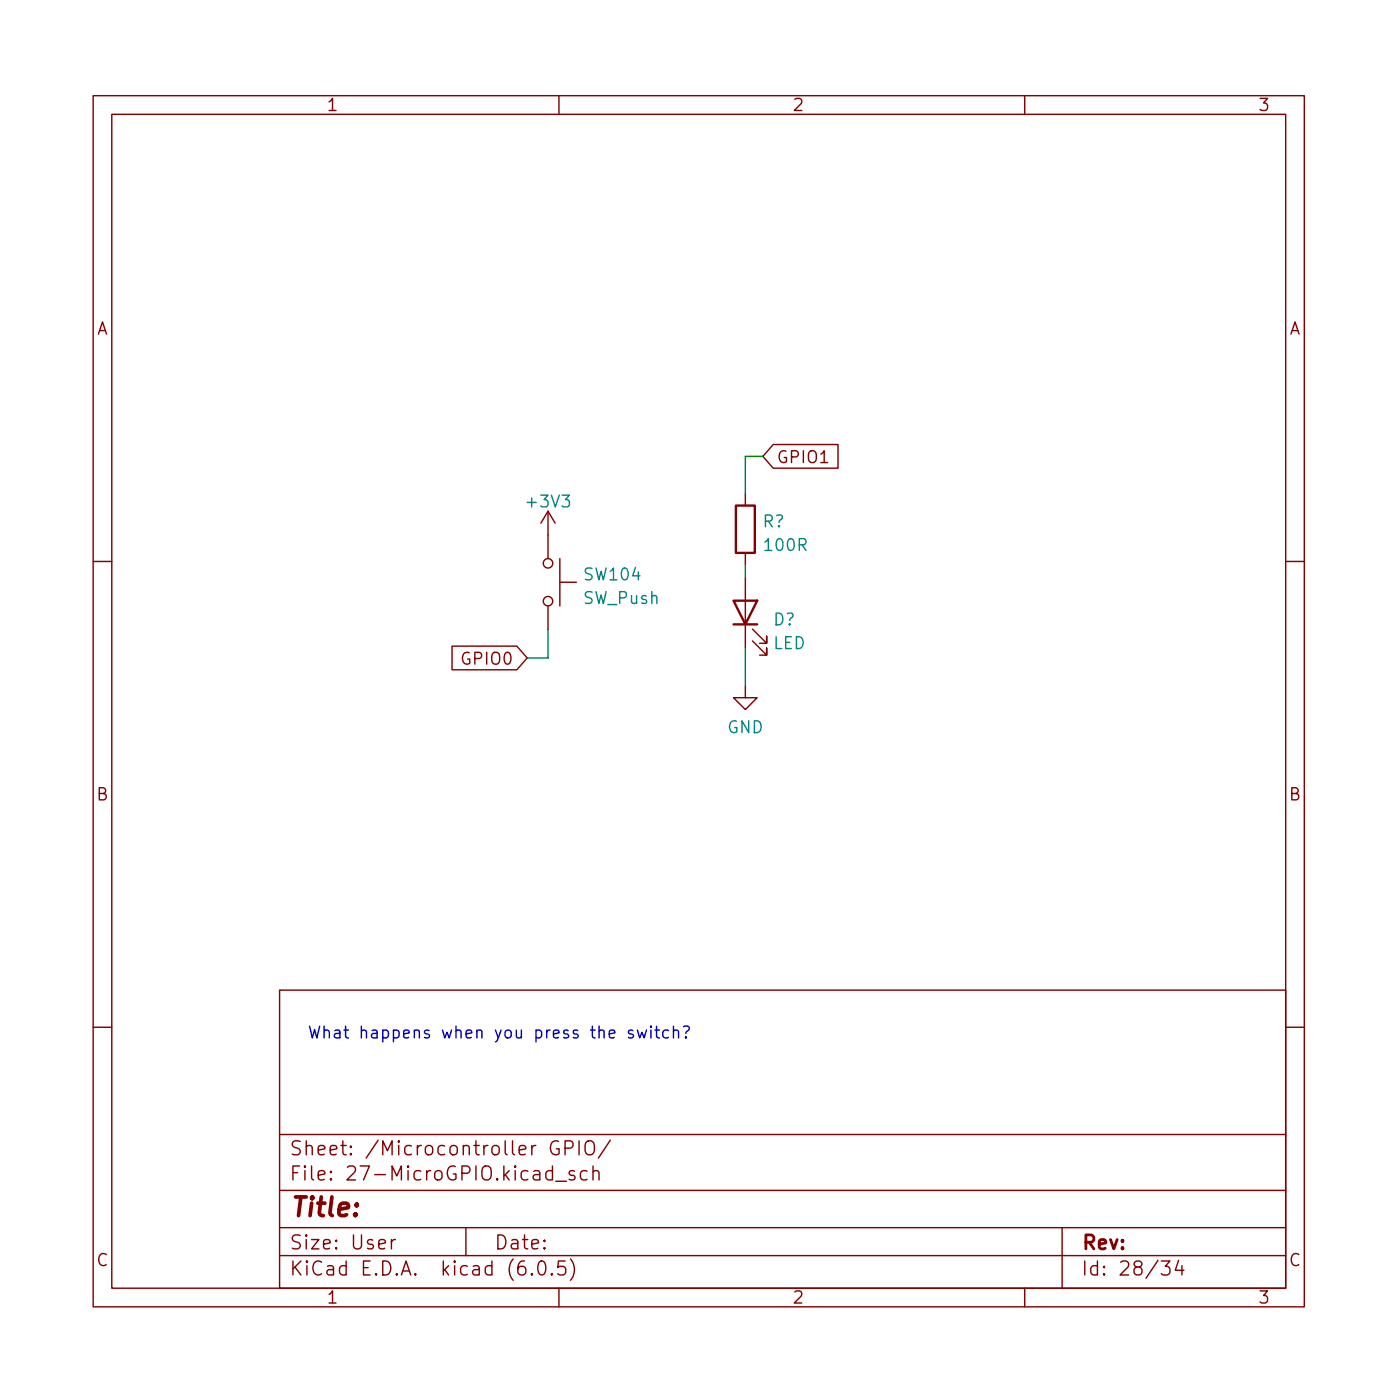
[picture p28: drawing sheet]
<svg xmlns="http://www.w3.org/2000/svg" width="150mm" height="150mm" viewBox="0 0 150 150" stroke-linecap="round" stroke-linejoin="round" font-family="sans-serif">
<defs><g id="words">
<text font-size="2.8" fill="#840000" x="31" y="130.6">Title:</text>
<g font-size="2.1" fill="#840000">
<text x="31" y="124">Sheet: /Microcontroller GPIO/</text>
<text x="31" y="126.7">File: 27-MicroGPIO.kicad_sch</text>
<text x="31" y="136.9">KiCad E.D.A. kicad (6.0.5)</text>
<text x="31" y="134.1">Size: User</text>
<text x="53" y="134.1">Date:</text>
<text x="116" y="134.1">Rev:</text>
<text x="116" y="136.9">Id: 28/34</text>
</g>
<g font-size="1.8" fill="#840000">
<text x="35" y="11.9">1</text>
<text x="85" y="11.9">2</text>
<text x="135" y="11.9">3</text>
<text x="10.3" y="35.9">A</text>
<text x="138.4" y="35.9">A</text>
<text x="83.3" y="49.7">GPIO1</text>
<text x="49.8" y="71.4">GPIO0</text>
<text x="10.3" y="85.9">B</text>
<text x="138.4" y="85.9">B</text>
<text x="10.3" y="135.9">C</text>
<text x="138.4" y="135.9">C</text>
<text x="35" y="139.9">1</text>
<text x="85" y="139.9">2</text>
<text x="135" y="139.9">3</text>
</g>
<g font-size="1.8" fill="#008484">
<text x="56.7" y="54.5">+3V3</text>
<text x="81.9" y="56.6">R?</text>
<text x="82.2" y="59.1">100R</text>
<text x="62.6" y="64.8">SW_Push</text>
<text x="62.8" y="62.3">SW104</text>
<text x="83" y="69.7">LED</text>
<text x="83" y="67.1">D?</text>
<text x="78" y="78.7">GND</text>
</g>
<text font-size="1.8" fill="#0000c2" x="33" y="111.5">What happens when you press the switch?</text>
</g></defs>
<g fill="none" stroke="#840000" stroke-width=".15">
<path d="M10 10.3h130v130h-130zM12 12.3h126v126h-126zM60 10.3v2M110 10.3v2M58.8 54.9l-.7 1.3M58.8 54.9v5.1M58.8 54.9l.8 1.3M60.1 60v5M80 53v1.3M80 59.4v1.2M83 47.7h7v2.6h-7l-1.1-1.3zM10 60.3h2"/>
<path d="M48.5 69.4h7l1.1 1.2-1.1 1.3h-7zM58.8 65v2.6M60.1 62.5h1.8M80 73.6v1.3h1.3l-1.3 1.3-1.3-1.3h1.3M80 61.9v7.7M80.8 68.8l1.5 1.5v-.7v.7h-.8M80.8 67.5l1.5 1.6v-.8v.8h-.8M138 60.3h2M10 110.3h2M30 106.3h108v32h-108zM138 110.3h2M30 134.8h108"/>
<path d="M30 131.8h108M30 127.8h108M30 121.8h108M42 133.1v1M42.4 133.1a.38 .38 0 0 0-.4 .2M50 131.8v3M57.1 136.7l.1 .1-.1 .1-.1-.1 .1-.1v.2M57.9 135.4a.36 .36 0 0 1 .6 .2 .88 .88 0 0 1-.3 1.3 .38 .38 0 0 1-.4-.3 1.17 1.17 0 0 1 .1-1.2zM59.2 136.7l.1 .1-.1 .1v-.1v-.1v.2M59.7 126.8h1.1M59.9 122.5a.62 .62 0 0 0-.7 .1 .62 .62 0 0 0-.1 .7 .56 .56 0 0 0 .3 .6 .56 .56 0 0 0 .6-.1v-.5h-.3M60 138.3v2"/>
<path d="M60.7 135.4h-.8v.7l.2-.2 .5 .1 .1 .2v.5l-.3 .2h-.3l-.2-.2M60.7 123.2h.5a.41 .41 0 0 0 .3-.3 .41 .41 0 0 0-.3-.4h-.5v1.5M61.2 135.1a1.72 1.72 0 0 1 0 2.3M61.7 125.7h-.4l-.2 .2 .1 .2 .5 .1v.2v.2l-.2 .1-.4-.1M62.2 122.5v1.5M62.9 122.7a.5 .5 0 0 1 .5-.2 .5 .5 0 0 1 .4 .5v.5a.5 .5 0 0 1-.5 .5 .5 .5 0 0 1-.5-.5zM63 125.7h-.4l-.3 .2v.5l.1 .2 .2 .1 .4-.1M63.7 125.8a.37 .37 0 0 1 .6 .1v.8M63.7 125.2v1.5M65.5 122.4l-1.3 1.9M110 138.3v2M114 131.8v6.5"/>
<path d="M124.7 135.4h.9l-.5 .5a.41 .41 0 0 1 .5 .3v.4l-.2 .2-.5 .1-.2-.2M126.5 135.3l-.3 1.1h.9M126.9 135.9v1"/>
<circle cx="58.8" cy="64.5" r=".51"/>
<circle cx="58.8" cy="60.5" r=".51"/>
</g>
<path d="M79 54.3h2v5.1h-2zM78.7 64.5h2.6l-1.3 2.5zM78.7 67h2.6" fill="none" stroke="#840000" stroke-width=".25"/>
<path d="M67.9 110.6h-.3l-.1 .2v.1l.4 .2 .1 .1-.1 .2h-.1h-.3M68.4 110.6l.3 .8 .2-.6 .2 .6 .3-.8M69.9 110.1l-.1 .1 .1 .1v-.1v-.1v.2M69.9 110.6v.8M70.3 110.6h.5M70.5 110.1v1.1v.2h.3M71.8 110.6h-.4l-.3 .2v.4l.2 .2h.1h.4M72.3 110.7a.32 .32 0 0 1 .5 .1v.6M72.3 110.1v1.3M73.4 110.2l.4-.1a.32 .32 0 0 1 .2 .4 .32 .32 0 0 1-.3 .3l-.1 .1M73.6 111.3l.1 .1h-.1v-.1v.1" fill="none" stroke="#0000c2" stroke-width=".15"/>
<path d="M81.9 49h-1.9v4M58.8 67.6v3h-2.2M80 60.6v1.3M80 69.6v4" fill="none" stroke="#008400" stroke-width=".15"/>
<use href="#words"/>
</svg>
